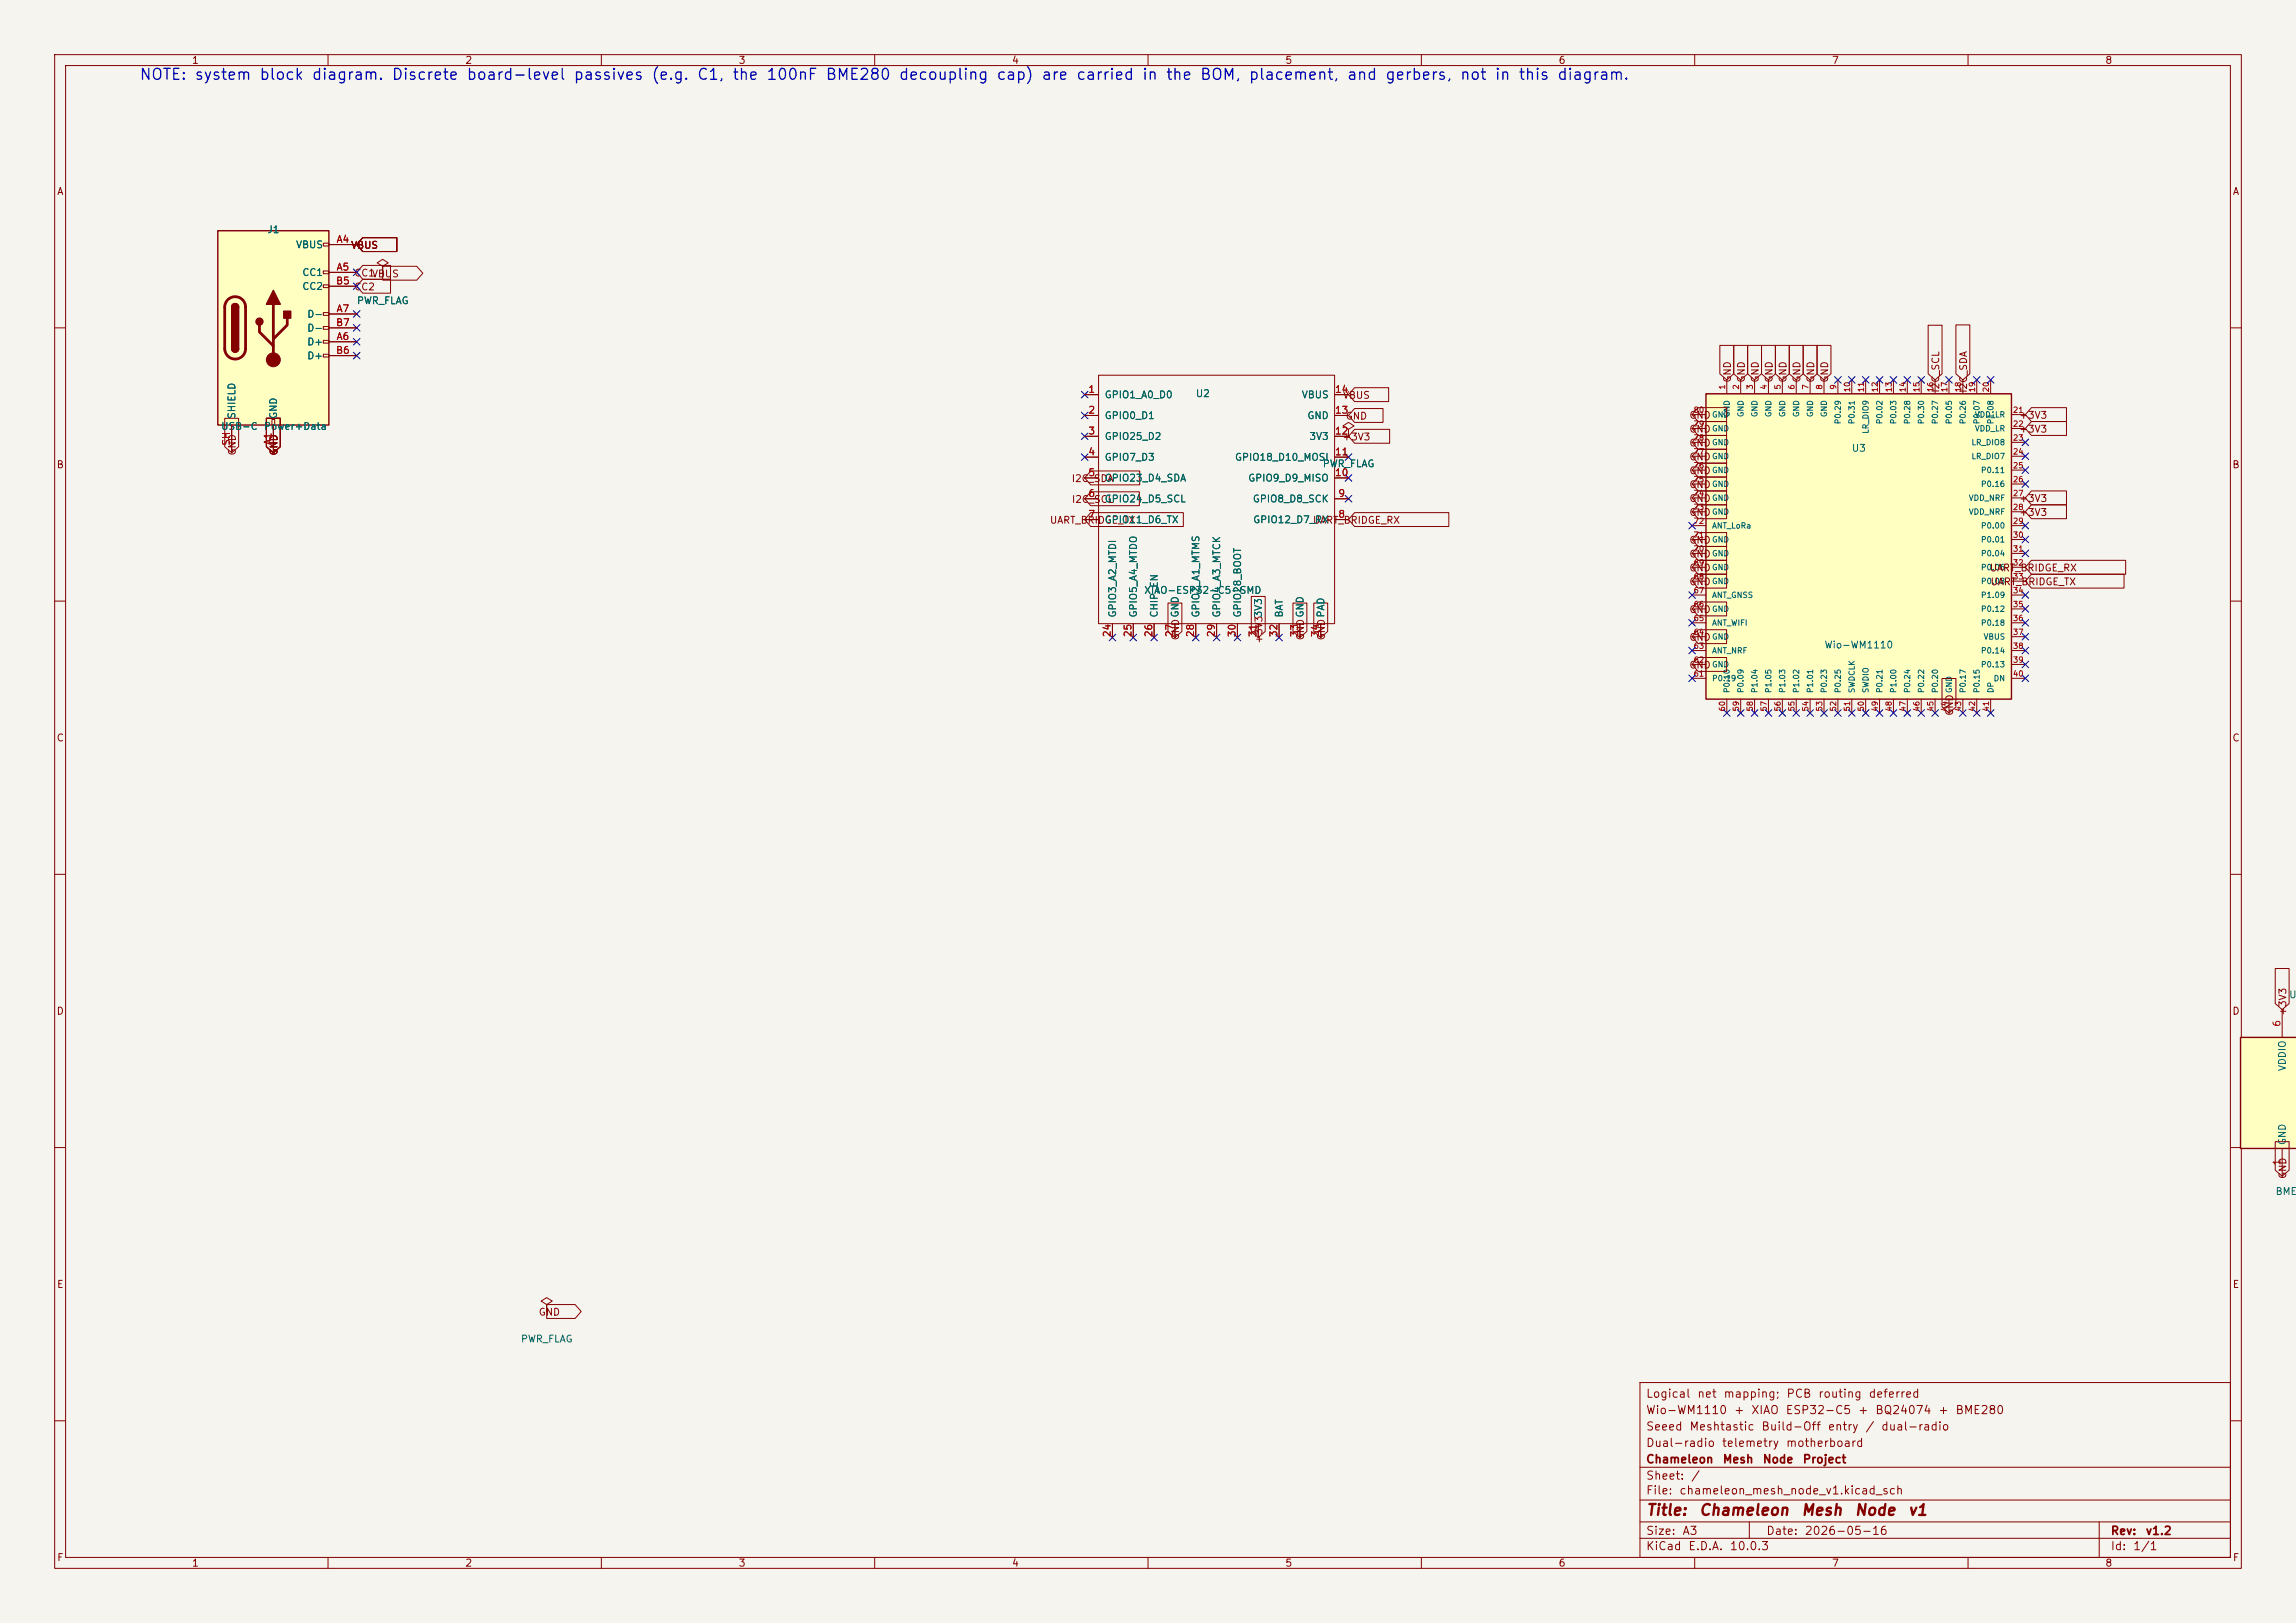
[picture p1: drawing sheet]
<svg xmlns="http://www.w3.org/2000/svg" width="420mm" height="297mm" viewBox="0 0 420 297" stroke-linecap="round" stroke-linejoin="round" font-family="sans-serif">
<defs><g id="words">
<text font-size="2" fill="#0000c2" x="25.4" y="15.1">NOTE: system block diagram. Discrete board-level passives (e.g. C1, the 100nF BME280 decoupling cap) are carried in the BOM, placement, and gerbers, not in this diagram.</text>
<g font-size="2" fill="#840000">
<text x="301" y="277.8">Title:</text>
<text x="310.7" y="277.8">Chameleon</text>
<text x="329.4" y="277.8">Mesh</text>
<text x="339.1" y="277.8">Node</text>
<text x="348.9" y="277.8">v1</text>
</g>
<g font-size="1.5" fill="#840000">
<text x="301" y="256.1">Logical</text>
<text x="310.4" y="256.1">net</text>
<text x="315.2" y="256.1">mapping;</text>
<text x="326.7" y="256.1">PCB</text>
<text x="332.5" y="256.1">routing</text>
<text x="341.7" y="256.1">deferred</text>
<text x="301" y="262.1">Seeed</text>
<text x="301" y="259.1">Wio-WM1110</text>
<text x="308.9" y="262.1">Meshtastic</text>
<text x="317.1" y="259.1">+</text>
<text x="320.2" y="259.1">XIAO</text>
<text x="322.1" y="262.1">Build-Off</text>
<text x="326.5" y="259.1">ESP32-C5</text>
<text x="334.2" y="262.1">entry</text>
<text x="339.8" y="259.1">+</text>
<text x="341.1" y="262.1">/</text>
<text x="342.9" y="259.1">BQ24074</text>
<text x="344" y="262.1">dual-radio</text>
<text x="354.4" y="259.1">+</text>
<text x="357.6" y="259.1">BME280</text>
<text x="301" y="268.1">Chameleon</text>
<text x="301" y="265.1">Dual-radio</text>
<text x="314.9" y="265.1">telemetry</text>
<text x="315" y="268.1">Mesh</text>
<text x="322.3" y="268.1">Node</text>
<text x="326.6" y="265.1">motherboard</text>
<text x="329.6" y="268.1">Project</text>
<text x="301" y="273.8">File:</text>
<text x="301" y="271.1">Sheet:</text>
<text x="307.1" y="273.8">chameleon_mesh_node_v1.kicad_sch</text>
<text x="309.2" y="271.1">/</text>
<text x="301" y="281.2">Size:</text>
<text x="307.6" y="281.2">A3</text>
<text x="323" y="281.2">Date:</text>
<text x="330" y="281.2">2026-05-16</text>
<text x="386" y="281.2">Rev:</text>
<text x="392.4" y="281.2">v1.2</text>
<text x="301" y="284">KiCad</text>
<text x="308.7" y="284">E.D.A.</text>
<text x="316.3" y="284">10.0.3</text>
<text x="386" y="284">Id:</text>
<text x="390.1" y="284">1/1</text>
</g>
<g font-size="1.3" fill="#840000">
<text x="35" y="12">1</text>
<text x="85" y="12">2</text>
<text x="135" y="12">3</text>
<text x="185" y="12">4</text>
<text x="235" y="12">5</text>
<text x="285" y="12">6</text>
<text x="335" y="12">7</text>
<text x="385" y="12">8</text>
<text x="10.3" y="36">A</text>
<text x="408.3" y="36">A</text>
<text x="64.1" y="45.8">VBUS</text>
<text x="64.7" y="53.4">CC2</text>
<text x="64.7" y="50.9">CC1</text>
<text x="67.9" y="51.1">VBUS</text>
<text x="316.9" y="70.1" transform="rotate(-90 316.9 70.1)">GND</text>
<text x="319.5" y="70.1" transform="rotate(-90 319.5 70.1)">GND</text>
<text x="322" y="70.1" transform="rotate(-90 322 70.1)">GND</text>
<text x="324.6" y="70.1" transform="rotate(-90 324.6 70.1)">GND</text>
<text x="327.1" y="70.1" transform="rotate(-90 327.1 70.1)">GND</text>
<text x="329.6" y="70.1" transform="rotate(-90 329.6 70.1)">GND</text>
<text x="332.2" y="70.1" transform="rotate(-90 332.2 70.1)">GND</text>
<text x="334.7" y="70.1" transform="rotate(-90 334.7 70.1)">GND</text>
<text x="355" y="72" transform="rotate(-90 355 72)">I2C_SCL</text>
<text x="245.5" y="73.3">VBUS</text>
<text x="246.1" y="77.1">GND</text>
<text x="308.9" y="76.9">GND</text>
<text x="360.1" y="72" transform="rotate(-90 360.1 72)">I2C_SDA</text>
<text x="369.3" y="76.9">+3V3</text>
<text x="43.4" y="83.5" transform="rotate(-90 43.4 83.5)">GND</text>
<text x="51.1" y="83.5" transform="rotate(-90 51.1 83.5)">GND</text>
<text x="245.5" y="80.9">+3V3</text>
<text x="308.9" y="79.5">GND</text>
<text x="308.9" y="82">GND</text>
<text x="369.3" y="79.5">+3V3</text>
<text x="10.3" y="86">B</text>
<text x="195.9" y="88.5">I2C_SDA</text>
<text x="308.9" y="84.6">GND</text>
<text x="308.9" y="87.1">GND</text>
<text x="308.9" y="89.6">GND</text>
<text x="408.2" y="86">B</text>
<text x="196" y="92.3">I2C_SCL</text>
<text x="308.9" y="92.2">GND</text>
<text x="308.9" y="94.7">GND</text>
<text x="369.3" y="92.2">+3V3</text>
<text x="369.3" y="94.7">+3V3</text>
<text x="191.9" y="96.1">UART_BRIDGE_TX</text>
<text x="240" y="96.1">UART_BRIDGE_RX</text>
<text x="308.9" y="99.8">GND</text>
<text x="308.9" y="102.3">GND</text>
<text x="308.9" y="104.9">GND</text>
<text x="308.9" y="107.4">GND</text>
<text x="363.9" y="104.9">UART_BRIDGE_RX</text>
<text x="364" y="107.4">UART_BRIDGE_TX</text>
<text x="308.9" y="112.5">GND</text>
<text x="216" y="117.3" transform="rotate(-90 216 117.3)">GNDGND</text>
<text x="231.2" y="117.9" transform="rotate(-90 231.2 117.9)">+3V33V3</text>
<text x="238.8" y="117.3" transform="rotate(-90 238.8 117.3)">GNDGND</text>
<text x="242.7" y="117.3" transform="rotate(-90 242.7 117.3)">GNDPAD</text>
<text x="308.9" y="117.6">GND</text>
<text x="308.9" y="122.7">GND</text>
<text x="357.6" y="131.1" transform="rotate(-90 357.6 131.1)">GND</text>
<text x="10.3" y="136">C</text>
<text x="408.2" y="136">C</text>
<text x="10.3" y="186">D</text>
<text x="408.2" y="186">D</text>
<text x="418.5" y="186" transform="rotate(-90 418.5 186)">+3V3</text>
<text x="418.5" y="215.8" transform="rotate(-90 418.5 215.8)">GND</text>
<text x="10.3" y="236">E</text>
<text x="408.3" y="236">E</text>
<text x="98.4" y="241.1">GND</text>
<text x="10.3" y="286">F</text>
<text x="35" y="287">1</text>
<text x="85" y="287">2</text>
<text x="135" y="287">3</text>
<text x="185" y="287">4</text>
<text x="235" y="287">5</text>
<text x="285" y="287">6</text>
<text x="335" y="287">7</text>
<text x="385" y="287">8</text>
<text x="408.3" y="286">F</text>
</g>
<g font-size="1.3" fill="#006464">
<text x="48.8" y="43">J1</text>
<text x="54" y="45.7">VBUS</text>
<text x="55.2" y="50.8">CC1</text>
<text x="55.2" y="53.4">CC2</text>
<text x="56.1" y="58.4">D-</text>
<text x="65.2" y="56">PWR_FLAG</text>
<text x="56.1" y="63.5">D+</text>
<text x="56.1" y="61">D-</text>
<text x="56.1" y="66.1">D+</text>
<text x="43.4" y="76.8" transform="rotate(-90 43.4 76.8)">SHIELD</text>
<text x="51" y="76.8" transform="rotate(-90 51 76.8)">GND</text>
<text x="202" y="73.2">GPIO1_A0_D0</text>
<text x="202" y="77">GPIO0_D1</text>
<text x="218.6" y="73">U2</text>
<text x="238" y="73.2">VBUS</text>
<text x="239" y="77">GND</text>
<text x="40.3" y="79">USB-C</text>
<text x="48.2" y="79">Power+Data</text>
<text x="202" y="80.8">GPIO25_D2</text>
<text x="239.4" y="80.8">3V3</text>
<text x="338.6" y="83">U3</text>
<text x="202" y="84.6">GPIO7_D3</text>
<text x="202" y="88.4">GPIO23_D4_SDA</text>
<text x="225.8" y="84.6">GPIO18_D10_MOSI</text>
<text x="228.2" y="88.4">GPIO9_D9_MISO</text>
<text x="241.9" y="85.8">PWR_FLAG</text>
<text x="202" y="92.2">GPIO24_D5_SCL</text>
<text x="229.1" y="92.2">GPIO8_D8_SCK</text>
<text x="202" y="96.1">GPIO11_D6_TX</text>
<text x="229.1" y="96.1">GPIO12_D7_RX</text>
<text x="204.5" y="113.1" transform="rotate(-90 204.5 113.1)">GPIO3_A2_MTDI</text>
<text x="208.3" y="113.1" transform="rotate(-90 208.3 113.1)">GPIO5_A4_MTDO</text>
<text x="209.2" y="109">XIAO-ESP32-C5-SMD</text>
<text x="212.1" y="113.1" transform="rotate(-90 212.1 113.1)">CHIP_EN</text>
<text x="215.9" y="113.1" transform="rotate(-90 215.9 113.1)">GND</text>
<text x="219.7" y="113.1" transform="rotate(-90 219.7 113.1)">GPIO2_A1_MTMS</text>
<text x="223.5" y="113.1" transform="rotate(-90 223.5 113.1)">GPIO4_A3_MTCK</text>
<text x="227.3" y="113.1" transform="rotate(-90 227.3 113.1)">GPIO28_BOOT</text>
<text x="231.1" y="113.1" transform="rotate(-90 231.1 113.1)">3V3</text>
<text x="234.9" y="113.1" transform="rotate(-90 234.9 113.1)">BAT</text>
<text x="238.8" y="113.1" transform="rotate(-90 238.8 113.1)">GND</text>
<text x="242.6" y="113.1" transform="rotate(-90 242.6 113.1)">PAD</text>
<text x="333.6" y="119">Wio-WM1110</text>
<text x="418.6" y="183">U4</text>
<text x="418.4" y="196.1" transform="rotate(-90 418.4 196.1)">VDDIO</text>
<text x="418.4" y="209.7" transform="rotate(-90 418.4 209.7)">GND</text>
<text x="416.1" y="219">BME2</text>
<text x="95.2" y="246">PWR_FLAG</text>
</g>
<g font-size="1.3" fill="#a90000">
<text x="61.4" y="44.7">A4</text>
<text x="61.4" y="52.4">B5</text>
<text x="61.4" y="49.8">A5</text>
<text x="61.4" y="60">B7</text>
<text x="61.4" y="57.4">A7</text>
<text x="61.4" y="65.1">B6</text>
<text x="61.4" y="62.5">A6</text>
<text x="199" y="72.2">1</text>
<text x="199" y="76">2</text>
<text x="244.1" y="76">13</text>
<text x="244.1" y="72.2">14</text>
<text x="42.4" y="81.7" transform="rotate(-90 42.4 81.7)">SH</text>
<text x="50" y="81.6" transform="rotate(-90 50 81.6)">A1</text>
<text x="199" y="79.8">3</text>
<text x="199" y="83.6">4</text>
<text x="244.1" y="83.6">11</text>
<text x="244.1" y="79.8">12</text>
<text x="199" y="87.4">5</text>
<text x="244.1" y="87.4">10</text>
<text x="199" y="91.2">6</text>
<text x="199" y="95.1">7</text>
<text x="244.7" y="95.1">8</text>
<text x="244.7" y="91.2">9</text>
<text x="203.5" y="116.7" transform="rotate(-90 203.5 116.7)">24</text>
<text x="207.3" y="116.7" transform="rotate(-90 207.3 116.7)">25</text>
<text x="211.1" y="116.7" transform="rotate(-90 211.1 116.7)">26</text>
<text x="214.9" y="116.7" transform="rotate(-90 214.9 116.7)">27</text>
<text x="218.7" y="116.7" transform="rotate(-90 218.7 116.7)">28</text>
<text x="222.5" y="116.7" transform="rotate(-90 222.5 116.7)">29</text>
<text x="226.3" y="116.7" transform="rotate(-90 226.3 116.7)">30</text>
<text x="230.1" y="116.7" transform="rotate(-90 230.1 116.7)">31</text>
<text x="233.9" y="116.7" transform="rotate(-90 233.9 116.7)">32</text>
<text x="237.8" y="116.7" transform="rotate(-90 237.8 116.7)">33</text>
<text x="241.6" y="116.7" transform="rotate(-90 241.6 116.7)">34</text>
<text x="417.4" y="188" transform="rotate(-90 417.4 188)">6</text>
<text x="417.4" y="213.4" transform="rotate(-90 417.4 213.4)">1</text>
</g>
<g font-size="1" fill="#a90000">
<text x="315.8" y="71.4" transform="rotate(-90 315.8 71.4)">1</text>
<text x="318.3" y="71.4" transform="rotate(-90 318.3 71.4)">2</text>
<text x="320.9" y="71.4" transform="rotate(-90 320.9 71.4)">3</text>
<text x="323.4" y="71.4" transform="rotate(-90 323.4 71.4)">4</text>
<text x="326" y="71.4" transform="rotate(-90 326 71.4)">5</text>
<text x="328.5" y="71.4" transform="rotate(-90 328.5 71.4)">6</text>
<text x="331" y="71.4" transform="rotate(-90 331 71.4)">7</text>
<text x="333.6" y="71.4" transform="rotate(-90 333.6 71.4)">8</text>
<text x="336.1" y="71.4" transform="rotate(-90 336.1 71.4)">9</text>
<text x="338.7" y="71.9" transform="rotate(-90 338.7 71.9)">10</text>
<text x="341.2" y="71.9" transform="rotate(-90 341.2 71.9)">11</text>
<text x="343.7" y="71.9" transform="rotate(-90 343.7 71.9)">12</text>
<text x="346.3" y="71.9" transform="rotate(-90 346.3 71.9)">13</text>
<text x="348.8" y="71.9" transform="rotate(-90 348.8 71.9)">14</text>
<text x="351.4" y="71.9" transform="rotate(-90 351.4 71.9)">15</text>
<text x="353.9" y="71.9" transform="rotate(-90 353.9 71.9)">16</text>
<text x="356.4" y="71.9" transform="rotate(-90 356.4 71.9)">17</text>
<text x="359" y="71.9" transform="rotate(-90 359 71.9)">18</text>
<text x="361.5" y="71.9" transform="rotate(-90 361.5 71.9)">19</text>
<text x="364.1" y="71.9" transform="rotate(-90 364.1 71.9)">20</text>
<text x="309.7" y="75.8">80</text>
<text x="368.1" y="75.8">21</text>
<text x="309.7" y="83.4">77</text>
<text x="309.7" y="80.9">78</text>
<text x="309.7" y="78.3">79</text>
<text x="368.1" y="78.3">22</text>
<text x="368.1" y="80.9">23</text>
<text x="368.1" y="83.4">24</text>
<text x="309.7" y="88.5">75</text>
<text x="309.7" y="86">76</text>
<text x="368.1" y="86">25</text>
<text x="368.1" y="88.5">26</text>
<text x="309.7" y="93.6">73</text>
<text x="309.7" y="91">74</text>
<text x="368.1" y="91">27</text>
<text x="368.1" y="93.6">28</text>
<text x="309.7" y="101.2">70</text>
<text x="309.7" y="98.7">71</text>
<text x="309.7" y="96.1">72</text>
<text x="368.1" y="96.1">29</text>
<text x="368.1" y="98.7">30</text>
<text x="368.1" y="101.2">31</text>
<text x="309.7" y="106.3">68</text>
<text x="309.7" y="103.7">69</text>
<text x="368.1" y="103.7">32</text>
<text x="368.1" y="106.3">33</text>
<text x="309.7" y="113.9">65</text>
<text x="309.7" y="111.4">66</text>
<text x="309.7" y="108.8">67</text>
<text x="368.1" y="108.8">34</text>
<text x="368.1" y="111.4">35</text>
<text x="368.1" y="113.9">36</text>
<text x="309.7" y="119">63</text>
<text x="309.7" y="116.4">64</text>
<text x="368.1" y="116.4">37</text>
<text x="368.1" y="119">38</text>
<text x="309.7" y="124.1">61</text>
<text x="309.7" y="121.5">62</text>
<text x="368.1" y="121.5">39</text>
<text x="368.1" y="124.1">40</text>
<text x="315.8" y="130.3" transform="rotate(-90 315.8 130.3)">60</text>
<text x="318.3" y="130.3" transform="rotate(-90 318.3 130.3)">59</text>
<text x="320.9" y="130.3" transform="rotate(-90 320.9 130.3)">58</text>
<text x="323.4" y="130.3" transform="rotate(-90 323.4 130.3)">57</text>
<text x="326" y="130.3" transform="rotate(-90 326 130.3)">56</text>
<text x="328.5" y="130.3" transform="rotate(-90 328.5 130.3)">55</text>
<text x="331" y="130.3" transform="rotate(-90 331 130.3)">54</text>
<text x="333.6" y="130.3" transform="rotate(-90 333.6 130.3)">53</text>
<text x="336.1" y="130.3" transform="rotate(-90 336.1 130.3)">52</text>
<text x="338.7" y="130.3" transform="rotate(-90 338.7 130.3)">51</text>
<text x="341.2" y="130.3" transform="rotate(-90 341.2 130.3)">50</text>
<text x="343.7" y="130.3" transform="rotate(-90 343.7 130.3)">49</text>
<text x="346.3" y="130.3" transform="rotate(-90 346.3 130.3)">48</text>
<text x="348.8" y="130.3" transform="rotate(-90 348.8 130.3)">47</text>
<text x="351.4" y="130.3" transform="rotate(-90 351.4 130.3)">46</text>
<text x="353.9" y="130.3" transform="rotate(-90 353.9 130.3)">45</text>
<text x="356.4" y="130.3" transform="rotate(-90 356.4 130.3)">44</text>
<text x="359" y="130.3" transform="rotate(-90 359 130.3)">43</text>
<text x="361.5" y="130.3" transform="rotate(-90 361.5 130.3)">42</text>
<text x="364.1" y="130.3" transform="rotate(-90 364.1 130.3)">41</text>
</g>
<g font-size="1" fill="#006464">
<text x="313.1" y="76.6">GND</text>
<text x="316.6" y="76.4" transform="rotate(-90 316.6 76.4)">GND</text>
<text x="319.2" y="76.4" transform="rotate(-90 319.2 76.4)">GND</text>
<text x="321.7" y="76.4" transform="rotate(-90 321.7 76.4)">GND</text>
<text x="324.3" y="76.4" transform="rotate(-90 324.3 76.4)">GND</text>
<text x="326.8" y="76.4" transform="rotate(-90 326.8 76.4)">GND</text>
<text x="329.3" y="76.4" transform="rotate(-90 329.3 76.4)">GND</text>
<text x="331.9" y="76.4" transform="rotate(-90 331.9 76.4)">GND</text>
<text x="334.4" y="76.4" transform="rotate(-90 334.4 76.4)">GND</text>
<text x="337" y="77.7" transform="rotate(-90 337 77.7)">P0.29</text>
<text x="339.5" y="77.7" transform="rotate(-90 339.5 77.7)">P0.31</text>
<text x="344.6" y="77.7" transform="rotate(-90 344.6 77.7)">P0.02</text>
<text x="347.1" y="77.7" transform="rotate(-90 347.1 77.7)">P0.03</text>
<text x="349.7" y="77.7" transform="rotate(-90 349.7 77.7)">P0.28</text>
<text x="352.2" y="77.7" transform="rotate(-90 352.2 77.7)">P0.30</text>
<text x="354.7" y="77.7" transform="rotate(-90 354.7 77.7)">P0.27</text>
<text x="357.3" y="77.7" transform="rotate(-90 357.3 77.7)">P0.05</text>
<text x="359.8" y="77.7" transform="rotate(-90 359.8 77.7)">P0.26</text>
<text x="361.2" y="76.6">VDD_LR</text>
<text x="362.4" y="77.7" transform="rotate(-90 362.4 77.7)">P0.07</text>
<text x="364.9" y="77.7" transform="rotate(-90 364.9 77.7)">P1.08</text>
<text x="313.1" y="81.7">GND</text>
<text x="313.1" y="79.2">GND</text>
<text x="342" y="79.5" transform="rotate(-90 342 79.5)">LR_DIO9</text>
<text x="360.5" y="81.7">LR_DIO8</text>
<text x="361.2" y="79.2">VDD_LR</text>
<text x="313.1" y="89.3">GND</text>
<text x="313.1" y="86.8">GND</text>
<text x="313.1" y="84.3">GND</text>
<text x="360.5" y="84.3">LR_DIO7</text>
<text x="362.3" y="86.8">P0.11</text>
<text x="362.3" y="89.3">P0.16</text>
<text x="313.1" y="94.4">GND</text>
<text x="313.1" y="91.9">GND</text>
<text x="360" y="91.9">VDD_NRF</text>
<text x="360" y="94.4">VDD_NRF</text>
<text x="313.1" y="99.5">GND</text>
<text x="313.1" y="97">ANT_LoRa</text>
<text x="362.3" y="97">P0.00</text>
<text x="362.3" y="99.5">P0.01</text>
<text x="313.1" y="107.1">GND</text>
<text x="313.1" y="104.6">GND</text>
<text x="313.1" y="102">GND</text>
<text x="362.3" y="102">P0.04</text>
<text x="362.3" y="104.6">P0.06</text>
<text x="362.3" y="107.1">P0.08</text>
<text x="313.1" y="112.2">GND</text>
<text x="313.1" y="109.7">ANT_GNSS</text>
<text x="362.3" y="109.7">P1.09</text>
<text x="362.3" y="112.2">P0.12</text>
<text x="313.1" y="119.8">ANT_NRF</text>
<text x="313.1" y="117.3">GND</text>
<text x="313.1" y="114.7">ANT_WIFI</text>
<text x="362.3" y="114.7">P0.18</text>
<text x="362.3" y="119.8">P0.14</text>
<text x="362.8" y="117.3">VBUS</text>
<text x="313.1" y="124.9">P0.19</text>
<text x="313.1" y="122.4">GND</text>
<text x="362.3" y="122.4">P0.13</text>
<text x="364.6" y="124.9">DN</text>
<text x="316.6" y="126.9" transform="rotate(-90 316.6 126.9)">P0.10</text>
<text x="319.2" y="126.9" transform="rotate(-90 319.2 126.9)">P0.09</text>
<text x="321.7" y="126.9" transform="rotate(-90 321.7 126.9)">P1.04</text>
<text x="324.3" y="126.9" transform="rotate(-90 324.3 126.9)">P1.05</text>
<text x="326.8" y="126.9" transform="rotate(-90 326.8 126.9)">P1.03</text>
<text x="329.3" y="126.9" transform="rotate(-90 329.3 126.9)">P1.02</text>
<text x="331.9" y="126.9" transform="rotate(-90 331.9 126.9)">P1.01</text>
<text x="334.4" y="126.9" transform="rotate(-90 334.4 126.9)">P0.23</text>
<text x="337" y="126.9" transform="rotate(-90 337 126.9)">P0.25</text>
<text x="339.5" y="126.9" transform="rotate(-90 339.5 126.9)">SWDCLK</text>
<text x="342" y="126.9" transform="rotate(-90 342 126.9)">SWDIO</text>
<text x="344.6" y="126.9" transform="rotate(-90 344.6 126.9)">P0.21</text>
<text x="347.1" y="126.9" transform="rotate(-90 347.1 126.9)">P1.00</text>
<text x="349.7" y="126.9" transform="rotate(-90 349.7 126.9)">P0.24</text>
<text x="352.2" y="126.9" transform="rotate(-90 352.2 126.9)">P0.22</text>
<text x="354.7" y="126.9" transform="rotate(-90 354.7 126.9)">P0.20</text>
<text x="357.3" y="126.9" transform="rotate(-90 357.3 126.9)">GND</text>
<text x="359.8" y="126.9" transform="rotate(-90 359.8 126.9)">P0.17</text>
<text x="362.4" y="126.9" transform="rotate(-90 362.4 126.9)">P0.15</text>
<text x="364.9" y="126.9" transform="rotate(-90 364.9 126.9)">DP</text>
</g>
</g></defs>
<path d="M0 0h420v297h-420z" fill="#f5f4ef" stroke="#f5f4ef" stroke-width=".18"/>
<g fill="none" stroke="#840000" stroke-width=".18">
<path d="M10 10h400v277h-400zM12 12h396v273h-396zM60 10v2M110 10v2M160 10v2M210 10v2M260 10v2M310 10v2M360 10v2M10 60h2M408 60h2M10 110h2"/>
<path d="M408 110h2M10 160h2M408 160h2M10 210h2M408 210h2M300 253h108v32h-108zM10 260h2M300 278.5h108M300 274.5h108M300 268.5h108M320 278.5v3M384 278.5v6.5"/>
<path d="M408 260h2M60 285v2M110 285v2M160 285v2M210 285v2M260 285v2M300 281.5h108M310 285v2M360 285v2"/>
</g>
<path d="M312.1 72.1h55.8v55.8h-55.8z" fill="#ffffc2"/>
<path d="M312.1 72.1h55.8v55.8h-55.8z" fill="none" stroke="#840000" stroke-width=".25"/>
<g fill="none" stroke="#840000" stroke-width=".18">
<path d="M309.5 75.9h2.6M309.5 78.4h2.6M315.9 69.5v2.6M318.4 69.5v2.6M320.9 69.5v2.6M323.5 69.5v2.6M326 69.5v2.6M328.6 69.5v2.6M331.1 69.5v2.6M333.6 69.5v2.6M336.2 69.5v2.6M338.7 69.5v2.6"/>
<path d="M341.3 69.5v2.6M343.8 69.5v2.6M346.3 69.5v2.6M348.9 69.5v2.6M351.4 69.5v2.6M354 69.5v2.6M356.5 69.5v2.6M359 69.5v2.6M361.6 69.5v2.6M364.1 69.5v2.6M367.9 75.9h2.6M367.9 78.4h2.6"/>
<path d="M309.5 81h2.6M309.5 83.5h2.6M309.5 86h2.6M309.5 88.6h2.6M309.5 91.1h2.6M309.5 93.7h2.6M309.5 96.2h2.6M309.5 98.7h2.6M367.9 81h2.6M367.9 83.5h2.6M367.9 86h2.6M367.9 88.6h2.6"/>
<path d="M367.9 91.1h2.6M367.9 93.7h2.6M367.9 96.2h2.6M367.9 98.7h2.6M309.5 101.3h2.6M309.5 103.8h2.6M309.5 106.4h2.6M309.5 108.9h2.6M309.5 111.4h2.6M309.5 114h2.6M309.5 116.5h2.6M309.5 119.1h2.6"/>
<path d="M367.9 101.3h2.6M367.9 103.8h2.6M367.9 106.4h2.6M367.9 108.9h2.6M367.9 111.4h2.6M367.9 114h2.6M367.9 116.5h2.6M367.9 119.1h2.6M309.5 121.6h2.6M309.5 124.1h2.6M315.9 127.9v2.6M318.4 127.9v2.6"/>
<path d="M320.9 127.9v2.6M323.5 127.9v2.6M326 127.9v2.6M328.6 127.9v2.6M331.1 127.9v2.6M333.6 127.9v2.6M336.2 127.9v2.6M338.7 127.9v2.6M341.3 127.9v2.6M343.8 127.9v2.6M346.3 127.9v2.6M348.9 127.9v2.6"/>
<path d="M351.4 127.9v2.6M354 127.9v2.6M356.5 127.9v2.6M359 127.9v2.6M361.6 127.9v2.6M364.1 127.9v2.6M367.9 121.6h2.6M367.9 124.1h2.6"/>
</g>
<path d="M39.8 42.2h20.4v35.6h-20.4z" fill="#ffffc2"/>
<g fill="none" stroke="#840000" stroke-width=".18">
<path d="M59.1 44.5h1.1v.5h-1.1zM59.1 49.6h1.1v.5h-1.1zM59.1 52.1h1.1v.5h-1.1zM59.1 57.2h1.1v.5h-1.1zM59.1 59.7h1.1v.6h-1.1zM60.2 44.8h5M60.2 49.8h5M60.2 57.5h5M60.2 52.4h5M70 48.7l1-.6-1-.6-1 .6 1 .6v1.3M70 50h.1M42.4 77.8v5.1"/>
<path d="M49.7 76.8h.6v1h-.6zM50 77.8v5.1M59.1 62.3h1.1v.5h-1.1zM59.1 64.8h1.1v.5h-1.1zM60.2 62.5h5M60.2 65.1h5M60.2 60h5M198.4 72.2h2.5M198.4 76h2.5M198.4 79.8h2.5M201 68.7h43.1v45.4h-43.1zM244.1 72.2h2.6"/>
<path d="M244.1 76h2.6M244.1 79.8h2.6M246.7 78.6l1-.7-1-.6-1 .6 1 .7v1.2M246.7 79.8h.1M198.4 83.7h2.5M198.4 87.5h2.5M198.4 91.3h2.5M198.4 95.1h2.5M244.1 83.7h2.6M244.1 87.5h2.6M244.1 91.3h2.6M244.1 95.1h2.6"/>
<path d="M203.5 114.1v2.6M207.3 114.1v2.6M211.1 114.1v2.6M214.9 114.1v2.6M218.7 114.1v2.6M222.5 114.1v2.6M226.3 114.1v2.6M230.2 114.1v2.6M234 114.1v2.6M237.8 114.1v2.6M241.6 114.1v2.6M100 238.7l1-.6-1-.6-1 .6 1 .6v1.3"/>
<path d="M100 240h.1"/>
</g>
<path d="M39.8 42.2h20.4v35.6h-20.4zM42.4 56.2a.64 .64 0 0 1 .6-.6 .64 .64 0 0 1 .6 .6M42.4 63.8a.64 .64 0 0 0 .6 .6 .64 .64 0 0 0 .6-.6" fill="none" stroke="#840000" stroke-width=".25"/>
<path d="M41.7 54.9a1.9 1.9 0 0 1 2-.5 1.9 1.9 0 0 1 1.2 1.8v7.6a1.9 1.9 0 0 1-1.9 1.9 1.9 1.9 0 0 1-1.9-1.9v-7.8l.2-.6zM47.5 59.5v1.3l2.5 2.5M50 55.7v10.1M52.5 58.2v1.3l-2.5 2.5" fill="none" stroke="#840000" stroke-width=".51"/>
<g fill="#840000" stroke="#840000" stroke-width=".25">
<path d="M42.4 56.2h1.2v7.6h-1.2z"/>
<path d="M42.6 55.7a.63 .63 0 0 1 .7-.1 .63 .63 0 0 1 .3 .6h-1.2z"/>
<path d="M42.4 63.8h1.2a.64 .64 0 0 1-.6 .6 .64 .64 0 0 1-.6-.6z"/>
<path d="M50 53.1l1.3 2.6h-2.6z"/>
<path d="M51.9 57h1.3v1.2h-1.3z"/>
<circle cx="47.5" cy="58.9" r=".63"/>
</g>
<circle cx="50" cy="65.8" r="1.27" fill="#840000" stroke="#840000" stroke-width=".18"/>
<path d="M409.8 189.8h10.2v20.4h-10.2z" fill="#ffffc2"/>
<path d="M420 189.8h-10.2v20.4h10.2" fill="none" stroke="#840000" stroke-width=".25"/>
<g fill="none" stroke="#840000" stroke-width=".18">
<path d="M60.2 44.8h5M60.2 49.8h5M60.2 57.5h5M60.2 52.4h5M66.4 51.1h5v2.6h-5l-1.2-1.3zM66.4 48.6h5v2.5h-5l-1.2-1.3zM66.4 43.5h6.2v2.5h-6.2l-1.2-1.2zM70 48.7h6.2l1.1 1.3-1.1 1.3h-6.2zM70 50h.1M352.7 59.5h2.5v8.9l-1.2 1.1-1.3-1.1zM357.8 59.5h2.5v8.9l-1.3 1.1-1.2-1.1zM41.1 76.5h2.6v5.2l-1.3 1.2-1.3-1.2z"/>
<path d="M42.4 77.8v5.1M48.7 76.5h2.6v5.2l-1.3 1.2-1.3-1.2zM50 77.8v5.1M60.2 62.5h5M60.2 65.1h5M60.2 60h5M198.4 72.2h2.5M198.4 76h2.5M198.4 79.8h2.5M244.1 72.2h2.6M244.1 76h2.6M244.1 79.8h2.6"/>
<path d="M246.7 79.8h.1M247.8 70.9h6.2v2.6h-6.2l-1.1-1.3zM247.8 74.8h5.2v2.5h-5.2l-1.1-1.3zM247.8 78.6h6.4v2.5h-6.4l-1.1-1.3zM310.6 74.6h5.2v2.5h-5.2l-1.1-1.2zM310.6 77.1h5.2v2.6h-5.2l-1.1-1.3zM310.6 79.7h5.2v2.5h-5.2l-1.1-1.2zM314.6 63.2h2.5v5.2l-1.2 1.1-1.3-1.1zM317.1 63.2h2.6v5.2l-1.3 1.1-1.3-1.1zM319.7 63.2h2.5v5.2l-1.3 1.1-1.2-1.1zM322.2 63.2h2.6v5.2l-1.3 1.1-1.3-1.1zM324.8 63.2h2.5v5.2l-1.3 1.1-1.2-1.1z"/>
<path d="M327.3 63.2h2.5v5.2l-1.2 1.1-1.3-1.1zM329.8 63.2h2.6v5.2l-1.3 1.1-1.3-1.1zM332.4 63.2h2.5v5.2l-1.3 1.1-1.2-1.1zM371.6 74.6h6.4v2.5h-6.4l-1.1-1.2zM371.6 77.1h6.4v2.6h-6.4l-1.1-1.3zM198.4 83.7h2.5M198.4 87.5h2.5M198.4 91.3h2.5M198.4 95.1h2.5M199.5 93.8h17v2.6h-17l-1.1-1.3zM199.5 90h8.9v2.5h-8.9l-1.1-1.2zM199.5 86.2h9v2.5h-9l-1.1-1.2z"/>
<path d="M244.1 83.7h2.6M244.1 87.5h2.6M244.1 91.3h2.6M244.1 95.1h2.6M247.8 93.8h17.2v2.6h-17.2l-1.1-1.3zM310.6 97.5h5.2v2.5h-5.2l-1.1-1.3zM310.6 82.2h5.2v2.6h-5.2l-1.1-1.3zM310.6 84.8h5.2v2.5h-5.2l-1.1-1.3zM310.6 87.3h5.2v2.5h-5.2l-1.1-1.2zM310.6 89.8h5.2v2.6h-5.2l-1.1-1.3zM310.6 92.4h5.2v2.5h-5.2l-1.1-1.2zM310.6 100h5.2v2.5h-5.2l-1.1-1.2z"/>
<path d="M371.6 89.8h6.4v2.6h-6.4l-1.1-1.3zM371.6 92.4h6.4v2.5h-6.4l-1.1-1.2zM203.5 114.1v2.6M207.3 114.1v2.6M211.1 114.1v2.6M213.6 110.4h2.6v5.2l-1.3 1.1-1.3-1.1zM214.9 114.1v2.6M218.7 114.1v2.6M222.5 114.1v2.6M226.3 114.1v2.6M228.9 109.1h2.5v6.5l-1.2 1.1-1.3-1.1zM230.2 114.1v2.6"/>
<path d="M234 114.1v2.6M236.5 110.4h2.6v5.2l-1.3 1.1-1.3-1.1zM237.8 114.1v2.6M240.3 110.4h2.6v5.2l-1.3 1.1-1.3-1.1zM241.6 114.1v2.6M310.6 115.2h5.2v2.6h-5.2l-1.1-1.3zM310.6 110.2h5.2v2.5h-5.2l-1.1-1.3zM310.6 102.5h5.2v2.6h-5.2l-1.1-1.3zM310.6 105.1h5.2v2.5h-5.2l-1.1-1.2zM371.6 102.5h17.2v2.6h-17.2l-1.1-1.3zM371.6 105.1h16.9v2.5h-16.9l-1.1-1.2zM310.6 120.3h5.2v2.6h-5.2l-1.1-1.3z"/>
<path d="M355.2 124.2h2.6v5.2l-1.3 1.1-1.3-1.1zM416.2 177.2h2.5v6.4l-1.2 1.2-1.3-1.2zM417.5 184.8v5M416.2 208.9h2.5v5.2l-1.2 1.1-1.3-1.1zM417.5 210.2v5M100 238.7h5.2l1.1 1.3-1.1 1.3h-5.2z"/>
</g>
<g fill="none" stroke="#000084" stroke-width=".18">
<path d="M64.6 49.2l1.2 1.2M64.6 51.8l1.2 1.2M64.6 56.9l1.2 1.2M64.6 59.4l1.2 1.2M65.8 49.2l-1.2 1.2M65.8 51.8l-1.2 1.2M65.8 56.9l-1.2 1.2M65.8 59.4l-1.2 1.2M64.6 61.9l1.2 1.2M64.6 64.5l1.2 1.2M65.8 61.9l-1.2 1.2M65.8 64.5l-1.2 1.2"/>
<path d="M197.8 79.2l1.2 1.2M197.8 75.4l1.2 1.2M197.8 71.6l1.2 1.2M199 79.2l-1.2 1.2M199 75.4l-1.2 1.2M199 71.6l-1.2 1.2M335.6 68.9l1.2 1.2M336.8 68.9l-1.2 1.2M338.1 68.9l1.2 1.2M339.3 68.9l-1.2 1.2M340.7 68.9l1.2 1.2M341.9 68.9l-1.2 1.2"/>
<path d="M343.2 68.9l1.2 1.2M344.4 68.9l-1.2 1.2M345.7 68.9l1.3 1.2M347 68.9l-1.3 1.2M348.3 68.9l1.2 1.2M349.5 68.9l-1.2 1.2M350.8 68.9l1.2 1.2M352 68.9l-1.2 1.2M355.9 68.9l1.2 1.2M357.1 68.9l-1.2 1.2M361 68.9l1.2 1.2M362.2 68.9l-1.2 1.2"/>
<path d="M363.5 68.9l1.2 1.2M364.7 68.9l-1.2 1.2M197.8 83l1.2 1.3M199 83l-1.2 1.3M246.1 83l1.2 1.3M246.1 86.9l1.2 1.2M246.1 90.7l1.2 1.2M247.3 83l-1.2 1.3M247.3 86.9l-1.2 1.2M247.3 90.7l-1.2 1.2M308.9 95.6l1.2 1.2M310.1 95.6l-1.2 1.2"/>
<path d="M369.9 85.4l1.2 1.2M369.9 98.1l1.2 1.2M369.9 95.6l1.2 1.2M369.9 88l1.2 1.2M369.9 82.9l1.2 1.2M369.9 80.3l1.2 1.3M371.1 85.4l-1.2 1.2M371.1 98.1l-1.2 1.2M371.1 95.6l-1.2 1.2M371.1 88l-1.2 1.2M371.1 82.9l-1.2 1.2M371.1 80.3l-1.2 1.3"/>
<path d="M202.9 116.1l1.2 1.2M204.1 116.1l-1.2 1.2M206.7 116.1l1.2 1.2M207.9 116.1l-1.2 1.2M210.5 116.1l1.2 1.2M211.7 116.1l-1.2 1.2M218.1 116.1l1.2 1.2M219.3 116.1l-1.2 1.2M221.9 116.1l1.2 1.2M223.1 116.1l-1.2 1.2M225.7 116.1l1.3 1.2M227 116.1l-1.3 1.2"/>
<path d="M233.4 116.1l1.2 1.2M234.6 116.1l-1.2 1.2M308.9 108.3l1.2 1.2M308.9 113.4l1.2 1.2M308.9 118.4l1.2 1.3M310.1 108.3l-1.2 1.2M310.1 113.4l-1.2 1.2M310.1 118.4l-1.2 1.3M369.9 108.3l1.2 1.2M369.9 118.4l1.2 1.3M369.9 115.9l1.2 1.2M369.9 113.4l1.2 1.2"/>
<path d="M369.9 110.8l1.2 1.2M369.9 100.7l1.2 1.2M371.1 108.3l-1.2 1.2M371.1 110.8l-1.2 1.2M371.1 100.7l-1.2 1.2M371.1 118.4l-1.2 1.3M371.1 115.9l-1.2 1.2M371.1 113.4l-1.2 1.2M308.9 123.5l1.2 1.2M310.1 123.5l-1.2 1.2M315.3 129.9l1.2 1.2M316.5 129.9l-1.2 1.2"/>
<path d="M317.8 129.9l1.2 1.2M319 129.9l-1.2 1.2M320.3 129.9l1.3 1.2M321.6 129.9l-1.3 1.2M322.9 129.9l1.2 1.2M324.1 129.9l-1.2 1.2M325.4 129.9l1.2 1.2M326.6 129.9l-1.2 1.2M328 129.9l1.2 1.2M329.2 129.9l-1.2 1.2M330.5 129.9l1.2 1.2M331.7 129.9l-1.2 1.2"/>
<path d="M333 129.9l1.3 1.2M334.3 129.9l-1.3 1.2M335.6 129.9l1.2 1.2M336.8 129.9l-1.2 1.2M338.1 129.9l1.2 1.2M339.3 129.9l-1.2 1.2M340.7 129.9l1.2 1.2M341.9 129.9l-1.2 1.2M343.2 129.9l1.2 1.2M344.4 129.9l-1.2 1.2M345.7 129.9l1.3 1.2M347 129.9l-1.3 1.2"/>
<path d="M348.3 129.9l1.2 1.2M349.5 129.9l-1.2 1.2M350.8 129.9l1.2 1.2M352 129.9l-1.2 1.2M353.4 129.9l1.2 1.2M354.6 129.9l-1.2 1.2M358.4 129.9l1.3 1.2M359.7 129.9l-1.3 1.2M361 129.9l1.2 1.2M362.2 129.9l-1.2 1.2M363.5 129.9l1.2 1.2M364.7 129.9l-1.2 1.2"/>
<path d="M369.9 123.5l1.2 1.2M369.9 121l1.2 1.2M371.1 123.5l-1.2 1.2M371.1 121l-1.2 1.2"/>
</g>
<use href="#words"/>
</svg>
